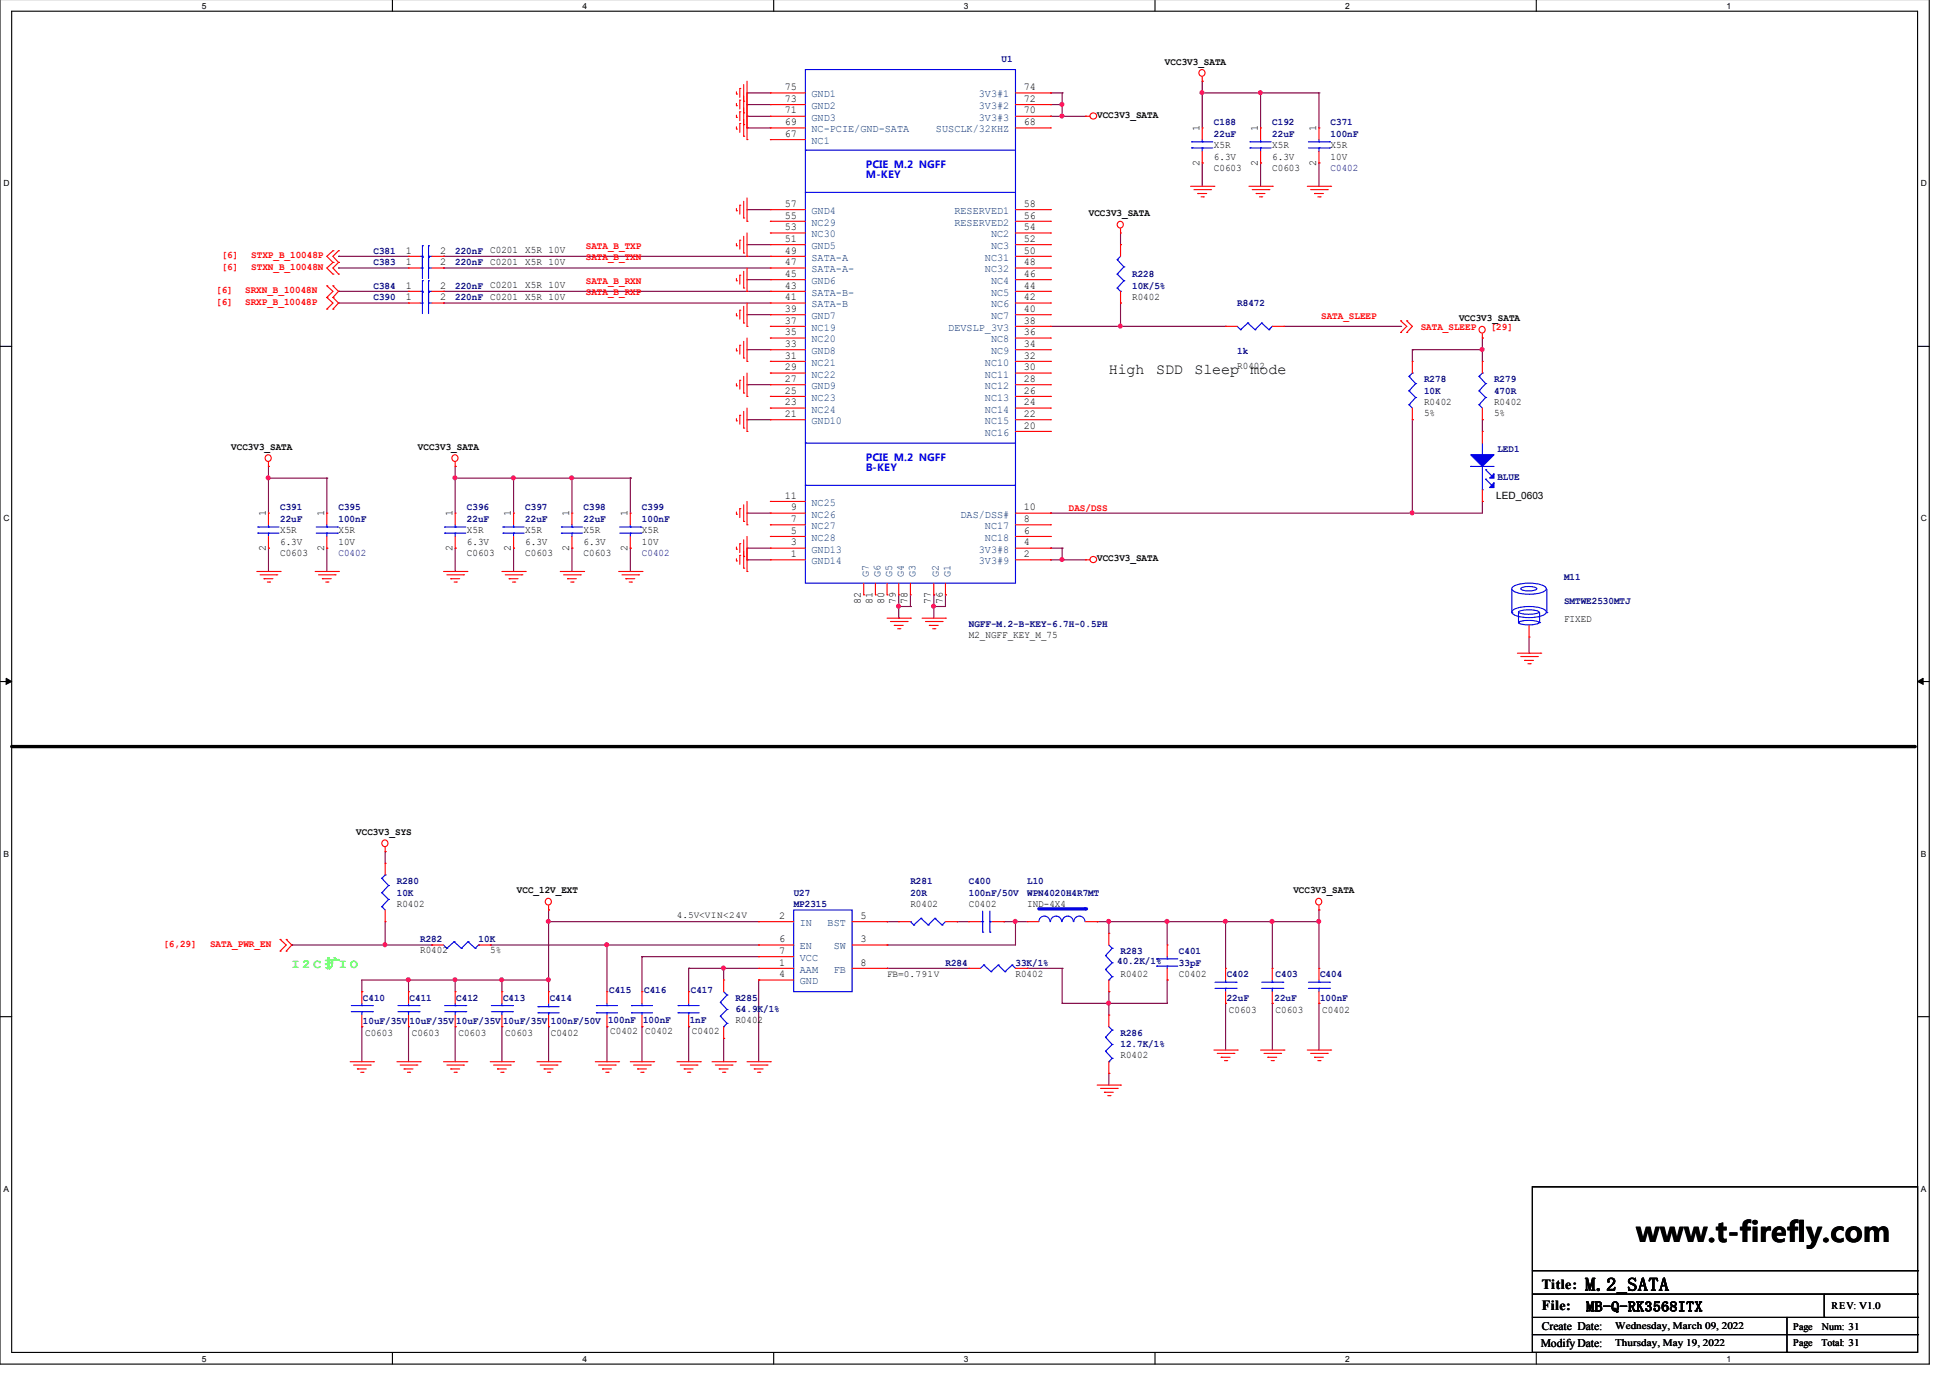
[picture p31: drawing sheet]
<svg xmlns="http://www.w3.org/2000/svg" width="297mm" height="210mm" viewBox="0 0 297 210" stroke-linecap="round" stroke-linejoin="round" font-family="sans-serif">
<defs><g id="words">
<text font-size="4.2" x="249.3" y="189.2">www.t-firefly.com</text>
<text font-size="2.8" x="241.5" y="196.6">M.2_SATA</text>
<g font-size="2.3">
<text x="168.9" y="57">High</text>
<text x="176.1" y="57">SDD</text>
<text x="182" y="57">Sleep</text>
<text x="190.5" y="57">mode</text>
</g>
<g font-size="2.1">
<text x="234.9" y="196.3">Title:</text>
<text x="234.9" y="199.5">File:</text>
<text x="241.6" y="199.7">MB-Q-RK3568ITX</text>
</g>
<text font-size="1.9" fill="#0f0" x="44.4" y="147.4">I 2 C 扩I O</text>
<g font-size="1.8">
<text x="234.9" y="202.5">Create Date:</text>
<text x="234.7" y="205.2">Modify Date:</text>
</g>
<g font-size="1.6">
<text x="119.5" y="17.3">71</text>
<text x="119.5" y="13.7">75</text>
<text x="119.5" y="15.5">73</text>
<text x="156" y="17.3">70</text>
<text x="156" y="15.5">72</text>
<text x="156" y="13.7">74</text>
<text x="119.5" y="20.8">67</text>
<text x="119.5" y="19.1">69</text>
<text x="156" y="19.1">68</text>
<text x="182.7" y="20" transform="rotate(-90 182.7 20)">1</text>
<text x="191.6" y="20" transform="rotate(-90 191.6 20)">1</text>
<text x="200.5" y="20" transform="rotate(-90 200.5 20)">1</text>
<text x="182.7" y="25.2" transform="rotate(-90 182.7 25.2)">2</text>
<text x="191.6" y="25.2" transform="rotate(-90 191.6 25.2)">2</text>
<text x="200.5" y="25.2" transform="rotate(-90 200.5 25.2)">2</text>
<text x="119.5" y="35.1">53</text>
<text x="119.5" y="33.3">55</text>
<text x="119.5" y="31.5">57</text>
<text x="156" y="35.1">54</text>
<text x="156" y="33.3">56</text>
<text x="156" y="31.5">58</text>
<text x="61.8" y="38.6">1</text>
<text x="61.8" y="40.4">1</text>
<text x="67.1" y="38.6">2</text>
<text x="67.1" y="40.4">2</text>
<text x="119.5" y="40.4">47</text>
<text x="119.5" y="38.6">49</text>
<text x="119.5" y="36.8">51</text>
<text x="156" y="40.4">48</text>
<text x="156" y="38.6">50</text>
<text x="156" y="36.8">52</text>
<text x="61.8" y="45.7">1</text>
<text x="61.8" y="44">1</text>
<text x="67.1" y="45.7">2</text>
<text x="67.1" y="44">2</text>
<text x="119.5" y="47.5">39</text>
<text x="119.5" y="45.7">41</text>
<text x="119.5" y="44">43</text>
<text x="119.5" y="42.2">45</text>
<text x="156" y="47.5">40</text>
<text x="156" y="45.7">42</text>
<text x="156" y="44">44</text>
<text x="156" y="42.2">46</text>
<text x="119.5" y="52.8">33</text>
<text x="119.5" y="51.1">35</text>
<text x="119.5" y="49.3">37</text>
<text x="156" y="52.8">34</text>
<text x="156" y="51.1">36</text>
<text x="156" y="49.3">38</text>
<text x="119.5" y="54.6">31</text>
<text x="119.5" y="56.4">29</text>
<text x="119.5" y="58.2">27</text>
<text x="119.5" y="60">25</text>
<text x="156" y="60">26</text>
<text x="156" y="58.2">28</text>
<text x="156" y="56.4">30</text>
<text x="156" y="54.6">32</text>
<text x="119.5" y="63.5">21</text>
<text x="119.5" y="61.7">23</text>
<text x="156" y="65.3">20</text>
<text x="156" y="63.5">22</text>
<text x="156" y="61.7">24</text>
<text x="119.5" y="76">11</text>
<text x="120.5" y="77.7">9</text>
<text x="156" y="77.7">10</text>
<text x="40.5" y="83.9" transform="rotate(-90 40.5 83.9)">2</text>
<text x="40.5" y="78.7" transform="rotate(-90 40.5 78.7)">1</text>
<text x="49.4" y="83.9" transform="rotate(-90 49.4 83.9)">2</text>
<text x="49.4" y="78.7" transform="rotate(-90 49.4 78.7)">1</text>
<text x="68.9" y="83.9" transform="rotate(-90 68.9 83.9)">2</text>
<text x="68.9" y="78.7" transform="rotate(-90 68.9 78.7)">1</text>
<text x="77.8" y="83.9" transform="rotate(-90 77.8 83.9)">2</text>
<text x="77.8" y="78.7" transform="rotate(-90 77.8 78.7)">1</text>
<text x="86.7" y="83.9" transform="rotate(-90 86.7 83.9)">2</text>
<text x="86.7" y="78.7" transform="rotate(-90 86.7 78.7)">1</text>
<text x="95.6" y="83.9" transform="rotate(-90 95.6 83.9)">2</text>
<text x="95.6" y="78.7" transform="rotate(-90 95.6 78.7)">1</text>
<text x="120.5" y="83.1">3</text>
<text x="120.5" y="81.3">5</text>
<text x="120.5" y="79.5">7</text>
<text x="156" y="83.1">4</text>
<text x="156" y="81.3">6</text>
<text x="156" y="79.5">8</text>
<text x="120.5" y="84.9">1</text>
<text x="156" y="84.9">2</text>
<text x="131.1" y="92" transform="rotate(-90 131.1 92)">82</text>
<text x="132.9" y="92" transform="rotate(-90 132.9 92)">81</text>
<text x="134.7" y="92" transform="rotate(-90 134.7 92)">80</text>
<text x="136.5" y="92" transform="rotate(-90 136.5 92)">79</text>
<text x="138.3" y="92" transform="rotate(-90 138.3 92)">78</text>
<text x="141.8" y="92" transform="rotate(-90 141.8 92)">77</text>
<text x="143.6" y="92" transform="rotate(-90 143.6 92)">76</text>
<text x="118.7" y="140">2</text>
<text x="118.7" y="143.5">6</text>
<text x="131.1" y="143.5">3</text>
<text x="131.1" y="140">5</text>
<text x="118.7" y="145.3">7</text>
<text x="118.7" y="147.1">1</text>
<text x="118.7" y="148.9">4</text>
<text x="131.1" y="147.1">8</text>
</g>
<g font-size="1.6" fill="#004080">
<text x="123.6" y="14.8">GND1</text>
<text x="123.6" y="16.6">GND2</text>
<text x="149.1" y="16.6">3V3#2</text>
<text x="149.1" y="14.8">3V3#1</text>
<text x="123.6" y="21.9">NC1</text>
<text x="123.6" y="20.2">NC-PCIE/GND-SATA</text>
<text x="123.6" y="18.4">GND3</text>
<text x="142.6" y="20.2">SUSCLK/32KHZ</text>
<text x="149.1" y="18.4">3V3#3</text>
<text x="123.6" y="34.4">NC29</text>
<text x="123.6" y="32.6">GND4</text>
<text x="145.4" y="34.4">RESERVED2</text>
<text x="145.4" y="32.6">RESERVED1</text>
<text x="123.6" y="41.5">SATA-A-</text>
<text x="123.6" y="39.7">SATA-A</text>
<text x="123.6" y="37.9">GND5</text>
<text x="123.6" y="36.2">NC30</text>
<text x="150" y="41.5">NC32</text>
<text x="150" y="39.7">NC31</text>
<text x="151" y="37.9">NC3</text>
<text x="151" y="36.2">NC2</text>
<text x="123.6" y="46.8">SATA-B</text>
<text x="123.6" y="45.1">SATA-B-</text>
<text x="123.6" y="43.3">GND6</text>
<text x="151" y="46.8">NC6</text>
<text x="151" y="45.1">NC5</text>
<text x="151" y="43.3">NC4</text>
<text x="123.6" y="53.9">GND8</text>
<text x="123.6" y="52.2">NC20</text>
<text x="123.6" y="50.4">NC19</text>
<text x="123.6" y="48.6">GND7</text>
<text x="144.4" y="50.4">DEVSLP_3V3</text>
<text x="151" y="53.9">NC9</text>
<text x="151" y="52.2">NC8</text>
<text x="151" y="48.6">NC7</text>
<text x="123.6" y="55.7">NC21</text>
<text x="123.6" y="57.5">NC22</text>
<text x="123.6" y="59.3">GND9</text>
<text x="150" y="59.3">NC12</text>
<text x="150" y="57.5">NC11</text>
<text x="150" y="55.7">NC10</text>
<text x="123.6" y="64.6">GND10</text>
<text x="123.6" y="62.8">NC24</text>
<text x="123.6" y="61.1">NC23</text>
<text x="150" y="64.6">NC15</text>
<text x="150" y="62.8">NC14</text>
<text x="150" y="61.1">NC13</text>
<text x="150" y="66.4">NC16</text>
<text x="123.6" y="77.1">NC25</text>
<text x="123.6" y="82.4">NC28</text>
<text x="123.6" y="80.6">NC27</text>
<text x="123.6" y="78.8">NC26</text>
<text x="146.3" y="78.8">DAS/DSS#</text>
<text x="150" y="82.4">NC18</text>
<text x="150" y="80.6">NC17</text>
<text x="123.6" y="86">GND14</text>
<text x="123.6" y="84.2">GND13</text>
<text x="132.3" y="87.9" transform="rotate(-90 132.3 87.9)">G7</text>
<text x="134.1" y="87.9" transform="rotate(-90 134.1 87.9)">G6</text>
<text x="135.9" y="87.9" transform="rotate(-90 135.9 87.9)">G5</text>
<text x="137.7" y="87.9" transform="rotate(-90 137.7 87.9)">G4</text>
<text x="139.4" y="87.9" transform="rotate(-90 139.4 87.9)">G3</text>
<text x="143" y="87.9" transform="rotate(-90 143 87.9)">G2</text>
<text x="144.8" y="87.9" transform="rotate(-90 144.8 87.9)">G1</text>
<text x="149.1" y="86">3V3#9</text>
<text x="149.1" y="84.2">3V3#8</text>
<text x="121.8" y="141.1">IN</text>
<text x="126.1" y="141.1">BST</text>
<text x="121.8" y="144.6">EN</text>
<text x="121.8" y="146.4">VCC</text>
<text x="121.8" y="148.2">AAM</text>
<text x="121.8" y="150">GND</text>
<text x="127" y="148.2">FB</text>
<text x="127" y="144.6">SW</text>
</g>
<g font-size="1.5" fill="#000080">
<text x="152.6" y="9.5">U1</text>
<text x="184.9" y="19.1">C188</text>
<text x="184.9" y="20.8">22uF</text>
<text x="193.8" y="19.1">C192</text>
<text x="193.8" y="20.8">22uF</text>
<text x="202.7" y="19.1">C371</text>
<text x="202.7" y="20.8">100nF</text>
<text x="202.7" y="26.1">C0402</text>
<text x="56.9" y="38.6">C381</text>
<text x="56.9" y="40.4">C383</text>
<text x="69.3" y="38.6">220nF</text>
<text x="69.3" y="40.4">220nF</text>
<text x="56.9" y="45.7">C390</text>
<text x="56.9" y="44">C384</text>
<text x="69.3" y="45.7">220nF</text>
<text x="69.3" y="44">220nF</text>
<text x="172.5" y="42.2">R228</text>
<text x="172.5" y="44">10K/5%</text>
<text x="188.5" y="46.7">R8472</text>
<text x="188.5" y="53.9">1k</text>
<text x="216.9" y="58.2">R278</text>
<text x="216.9" y="60">10K</text>
<text x="227.6" y="58.2">R279</text>
<text x="227.6" y="60">470R</text>
<text x="228.1" y="68.8">LED1</text>
<text x="42.7" y="77.7">C391</text>
<text x="51.6" y="77.7">C395</text>
<text x="71.1" y="77.7">C396</text>
<text x="80" y="77.7">C397</text>
<text x="88.9" y="77.7">C398</text>
<text x="97.8" y="77.7">C399</text>
<text x="228.1" y="73.1">BLUE</text>
<text x="42.7" y="79.5">22uF</text>
<text x="51.6" y="79.5">100nF</text>
<text x="71.1" y="79.5">22uF</text>
<text x="80" y="79.5">22uF</text>
<text x="88.9" y="79.5">22uF</text>
<text x="97.8" y="79.5">100nF</text>
<text x="51.6" y="84.8">C0402</text>
<text x="97.8" y="84.8">C0402</text>
<text x="238.3" y="88.4">M11</text>
<text x="147.6" y="95.5">NGFF-M.2-B-KEY-6.7H-0.5PH</text>
<text x="238.3" y="92">SMTWE2530MTJ</text>
<text x="60.5" y="134.6">R280</text>
<text x="60.5" y="136.4">10K</text>
<text x="120.9" y="136.4">U27</text>
<text x="138.7" y="134.6">R281</text>
<text x="138.7" y="136.4">20R</text>
<text x="147.6" y="134.6">C400</text>
<text x="147.6" y="136.4">100nF/50V</text>
<text x="156.5" y="134.6">L10</text>
<text x="156.5" y="136.4">WPN4020H4R7MT</text>
<text x="64" y="143.5">R282</text>
<text x="72.9" y="143.5">10K</text>
<text x="120.9" y="138.2">MP2315</text>
<text x="144" y="147.1">R284</text>
<text x="154.7" y="147.1">33K/1%</text>
<text x="170.2" y="146.9">40.2K/1%</text>
<text x="170.7" y="145.3">R283</text>
<text x="179.6" y="145.3">C401</text>
<text x="179.6" y="147.1">33pF</text>
<text x="186.9" y="148.9">C402</text>
<text x="194.3" y="148.9">C403</text>
<text x="201.1" y="148.9">C404</text>
<text x="55.3" y="152.4">C410</text>
<text x="55.3" y="156">10uF/35V 10uF/35V 10uF/35V 10uF/35V 100nF/50V 100nF</text>
<text x="62.4" y="152.4">C411</text>
<text x="69.5" y="152.4">C412</text>
<text x="76.6" y="152.4">C413</text>
<text x="83.7" y="152.4">C414</text>
<text x="92.8" y="151.3">C415</text>
<text x="98" y="155.8">100nF</text>
<text x="98.1" y="151.3">C416</text>
<text x="105.1" y="155.8">1nF</text>
<text x="105.2" y="151.3">C417</text>
<text x="112" y="152.4">R285</text>
<text x="112" y="154.2">64.9K/1%</text>
<text x="186.9" y="152.4">22uF</text>
<text x="194.1" y="152.4">22uF</text>
<text x="201.1" y="152.4">100nF</text>
<text x="170.7" y="157.7">R286</text>
<text x="170.7" y="159.5">12.7K/1%</text>
</g>
<g font-size="1.5">
<text x="177.5" y="9.8">VCC3V3_SATA</text>
<text x="167.1" y="18">VCC3V3_SATA</text>
<text x="184.9" y="22.5">X5R</text>
<text x="193.8" y="22.5">X5R</text>
<text x="202.7" y="22.5">X5R</text>
<text x="184.9" y="26.1">C0603</text>
<text x="184.9" y="24.3">6.3V</text>
<text x="193.8" y="26.1">C0603</text>
<text x="193.8" y="24.3">6.3V</text>
<text x="202.7" y="24.3">10V</text>
<text x="165.9" y="32.9">VCC3V3_SATA</text>
<text x="74.7" y="38.5">C0201</text>
<text x="74.7" y="40.3">C0201</text>
<text x="80" y="38.5">X5R 10V</text>
<text x="80" y="40.3">X5R 10V</text>
<text x="74.7" y="45.6">C0201</text>
<text x="74.7" y="43.9">C0201</text>
<text x="80" y="45.6">X5R 10V</text>
<text x="80" y="43.9">X5R 10V</text>
<text x="172.5" y="45.6">R0402</text>
<text x="222.2" y="49">VCC3V3_SATA</text>
<text x="188.5" y="56.1">R0402</text>
<text x="216.9" y="61.7">R0402</text>
<text x="216.9" y="63.4">5%</text>
<text x="227.6" y="61.7">R0402</text>
<text x="227.6" y="63.4">5%</text>
<text x="35.2" y="68.5">VCC3V3_SATA</text>
<text x="63.7" y="68.5">VCC3V3_SATA</text>
<text x="227.9" y="76">LED_0603</text>
<text x="42.7" y="81.2">X5R</text>
<text x="42.7" y="83">6.3V</text>
<text x="51.6" y="81.2">X5R</text>
<text x="51.6" y="83">10V</text>
<text x="71.1" y="81.2">X5R</text>
<text x="71.1" y="83">6.3V</text>
<text x="80" y="81.2">X5R</text>
<text x="80" y="83">6.3V</text>
<text x="88.9" y="81.2">X5R</text>
<text x="88.9" y="83">6.3V</text>
<text x="97.8" y="81.2">X5R</text>
<text x="97.8" y="83">10V</text>
<text x="42.7" y="84.8">C0603</text>
<text x="71.1" y="84.8">C0603</text>
<text x="80" y="84.8">C0603</text>
<text x="88.9" y="84.8">C0603</text>
<text x="167.1" y="85.5">VCC3V3_SATA</text>
<text x="238.3" y="94.8">FIXED</text>
<text x="147.6" y="97.2">M2_NGFF_KEY_M_75</text>
<text x="54.3" y="127.2">VCC3V3_SYS</text>
<text x="78.7" y="136.1">VCC_12V_EXT</text>
<text x="197" y="136.1">VCC3V3_SATA</text>
<text x="60.5" y="138.1">R0402</text>
<text x="138.7" y="138.1">R0402</text>
<text x="147.6" y="138.1">C0402</text>
<text x="156.5" y="138.1">IND-4X4</text>
<text x="64" y="145.2">R0402</text>
<text x="74.7" y="145.2">5%</text>
<text x="154.7" y="148.8">R0402</text>
<text x="170.7" y="148.8">R0402</text>
<text x="179.6" y="148.8">C0402</text>
<text x="112" y="155.9">R0402</text>
<text x="187.2" y="154.3">C0603</text>
<text x="194.3" y="154.3">C0603</text>
<text x="201.4" y="154.3">C0402</text>
<text x="55.6" y="157.8">C0603</text>
<text x="62.7" y="157.8">C0603</text>
<text x="69.8" y="157.8">C0603</text>
<text x="77" y="157.8">C0603</text>
<text x="83.9" y="157.8">C0402</text>
<text x="93" y="157.5">C0402</text>
<text x="98.3" y="157.5">C0402</text>
<text x="105.4" y="157.5">C0402</text>
<text x="170.7" y="161.2">R0402</text>
<text x="246" y="202.4">Wednesday, March 09, 2022</text>
<text x="273.1" y="202.5">Page</text>
<text x="277.5" y="202.5">Num: 31</text>
<text x="279" y="199.3">REV: V1.0</text>
<text x="246" y="205.1">Thursday, May 19, 2022</text>
<text x="273.1" y="205.1">Page</text>
<text x="277.5" y="205.1">Total: 31</text>
</g>
<g font-size="1.5" fill="#00f">
<text x="131.9" y="25.6">PCIE M.2 NGFF</text>
<text x="131.9" y="27.1">M-KEY</text>
<text x="131.9" y="70.2">PCIE M.2 NGFF</text>
<text x="131.9" y="71.7">B-KEY</text>
</g>
<g font-size="1.5" fill="#f00">
<text x="33.8" y="39.3">[6]</text>
<text x="33.8" y="41.1">[6]</text>
<text x="38.3" y="39.3">STXP_B_10048P</text>
<text x="38.3" y="41.1">STXN_B_10048N</text>
<text x="89.2" y="37.9">SATA_B_TXP</text>
<text x="89.2" y="39.6">SATA_B_TXN</text>
<text x="32.9" y="44.6">[6]</text>
<text x="32.9" y="46.4">[6]</text>
<text x="37.3" y="44.6">SRXN_B_10048N</text>
<text x="37.3" y="46.4">SRXP_B_10048P</text>
<text x="89.2" y="43.2">SATA_B_RXN</text>
<text x="89.2" y="45">SATA_B_RXP</text>
<text x="201.3" y="48.5">SATA_SLEEP</text>
<text x="216.4" y="50.2">SATA_SLEEP</text>
<text x="227.1" y="50.2">[29]</text>
<text x="162.8" y="77.8">DAS/DSS</text>
<text x="24.9" y="144.2">[6,29]</text>
<text x="32" y="144.2">SATA_PWR_EN</text>
</g>
<g font-size="1.4">
<text x="103.1" y="139.9">4.5V&lt;VIN&lt;24V</text>
<text x="135.1" y="148.8">FB=0.791V</text>
</g>
<g font-size="1.3">
<text x="30.7" y="1.4">5</text>
<text x="88.7" y="1.4">4</text>
<text x="146.8" y="1.4">3</text>
<text x="204.9" y="1.4">2</text>
<text x="263" y="1.4">1</text>
<text x=".5" y="28.4">D</text>
<text x="292.6" y="28.4">D</text>
<text x=".5" y="79.4">C</text>
<text x="292.6" y="79.4">C</text>
<text x=".5" y="130.5">B</text>
<text x="292.6" y="130.5">B</text>
<text x=".5" y="181.5">A</text>
<text x="292.6" y="181.5">A</text>
<text x="30.7" y="207.4">5</text>
<text x="88.7" y="207.4">4</text>
<text x="146.8" y="207.4">3</text>
<text x="204.9" y="207.4">2</text>
<text x="263" y="207.4">1</text>
</g>
</g></defs>
<path d="M0 -.1v207.9h293.9v-207.9M1.8 1.7h290.3v204.3h-290.3z" fill="none" stroke="#000" stroke-width=".17"/>
<g fill="#fff">
<path d="M30.7 .2h.6v1.3h-.6z"/>
<path d="M30.7 206.3h.6v1.3h-.6z"/>
</g>
<path d="M59.8 -.1v1.8M59.8 206v1.8" fill="none" stroke="#000" stroke-width=".17"/>
<g fill="#fff">
<path d="M88.7 .2h.6v1.3h-.6z"/>
<path d="M88.7 206.3h.6v1.3h-.6z"/>
</g>
<path d="M117.9 -.1v1.8M117.9 206v1.8" fill="none" stroke="#000" stroke-width=".17"/>
<g fill="#fff">
<path d="M146.8 .2h.6v1.3h-.6z"/>
<path d="M146.8 206.3h.6v1.3h-.6z"/>
</g>
<path d="M175.9 -.1v1.8M175.9 206v1.8" fill="none" stroke="#000" stroke-width=".17"/>
<g fill="#fff">
<path d="M204.9 .2h.6v1.3h-.6z"/>
<path d="M204.9 206.3h.6v1.3h-.6z"/>
</g>
<path d="M234 -.1v1.8M234 206v1.8" fill="none" stroke="#000" stroke-width=".17"/>
<g fill="#fff">
<path d="M263 .2h.6v1.3h-.6z"/>
<path d="M263 206.3h.6v1.3h-.6z"/>
<path d="M.5 27.2h.9v1.3h-.9z"/>
<path d="M292.6 27.2h.9v1.3h-.9z"/>
<path d="M.5 78.2h.9v1.4h-.9z"/>
<path d="M292.6 78.2h.9v1.4h-.9z"/>
</g>
<path d="M0 52.8h1.8M292.1 52.8h1.8" fill="none" stroke="#000" stroke-width=".17"/>
<g fill="#fff">
<path d="M.5 129.3h.8v1.4h-.8z"/>
<path d="M292.6 129.3h.8v1.4h-.8z"/>
</g>
<path d="M0 103.8h1.8M292.1 103.8h1.8" fill="none" stroke="#000" stroke-width=".17"/>
<path d="M.9 103.3l.9 .5-.9 .4zM292.1 103.8l.8-.5v.9z" fill="#000" stroke="#000" stroke-width=".15"/>
<g fill="#fff">
<path d="M.5 180.4h.7v1.3h-.7z"/>
<path d="M292.6 180.4h.7v1.3h-.7z"/>
</g>
<g fill="none" stroke="#000" stroke-width=".17">
<path d="M0 154.9h1.8M292.1 154.9h1.8M233.4 180.8h58.7v25.2h-58.7zM233.4 193.6h58.7M233.4 197.1h58.7M277.9 197.1v3.6M292.1 193.6h.1M292.1 197.1h.1M233.4 200.7h58.7M233.4 203.3h58.7M272.2 206h.1M272.2 200.7v5.3"/>
<path d="M277.9 200.7h.1M292.1 200.7h.1M292.1 203.3h.1"/>
</g>
<path d="M1.8 113.7h289.8" fill="none" stroke="#000" stroke-width=".51"/>
<circle cx="291.6" cy="113.7" r=".25" fill="#000"/>
<g fill="none" stroke="#800040" stroke-width=".17">
<path d="M113.8 14.2h.1M113.8 15.9h.1M113.8 17.7h.1M113.8 19.5h.1M113.8 14.2h3.5M113.8 15.9h3.5M113.8 17.7h3.5M113.8 19.5h3.5M160 14.2h.1M160 15.9h.1M160 17.7h.1M160 14.2h1.8"/>
<path d="M160 15.9h1.8M160 17.7h5.4M161.8 14.2h.1M161.8 15.9h.1M161.8 17.7h.1M161.8 14.2v3.5M183.1 12.4h.1M183.1 14.2h.1M183.1 14.2h17.8M183.1 12.4v7.1M192 14.2h.1M192 14.2v5.3"/>
<path d="M200.9 14.2h.1M200.9 14.2v5.3M51.6 39h.1M51.6 39h10.6M67.6 39h.1M67.6 39h49.7M113.8 31.9h.1M113.8 37.3h.1M113.8 31.9h3.5M113.8 37.3h3.5M170.7 37.3h.1M170.7 35.5v1.8"/>
<path d="M183.1 24.8h.1M183.1 24.8v3.6M192 24.8h.1M192 24.8v3.6M200.9 24.8h.1M200.9 24.8v3.6M51.6 40.8h.1M51.6 44.4h.1M51.6 46.2h.1M51.6 40.8h10.6M51.6 44.4h10.6M51.6 46.2h10.6"/>
<path d="M67.6 40.8h.1M67.6 44.4h.1M67.6 46.2h.1M67.6 40.8h49.7M67.6 44.4h49.7M67.6 46.2h49.7M113.8 42.6h.1M113.8 47.9h.1M113.8 53.3h.1M113.8 58.6h.1M113.8 42.6h3.5M113.8 47.9h3.5"/>
<path d="M113.8 53.3h3.5M113.8 58.6h3.5M160 49.7h26.7M170.7 49.7h.1M170.7 46.2h.1M170.7 46.2v3.5M186.7 49.7h.1M195.6 49.7h17.8M213.4 49.7h.1M215.1 53.3h.1M215.1 53.3v1.7M215.1 53.3h10.7"/>
<path d="M225.8 51.5h.1M225.8 53.3h.1M225.8 51.5v3.5M40.9 71h.1M40.9 72.8h.1M40.9 71v7.2M40.9 72.8h8.9M49.8 72.8h.1M49.8 72.8v5.4M69.3 71h.1M69.3 72.8h.1M69.3 71v7.2"/>
<path d="M69.3 72.8h26.7M78.2 72.8h.1M78.2 72.8v5.4M87.1 72.8h.1M87.1 72.8v5.4M96 72.8h.1M96 72.8v5.4M113.8 63.9h.1M113.8 78.2h.1M113.8 63.9h3.5M113.8 78.2h3.5M160 78.2h.1"/>
<path d="M215.1 63.9h.1M215.1 78.2h.1M215.1 63.9v14.3M225.8 63.9h.1M225.8 76.4h.1M225.8 63.9v1.8M225.8 76.4v1.8h-65.8M40.9 83.5h.1M40.9 83.5v3.6M49.8 83.5h.1M49.8 83.5v3.6M69.3 83.5h.1"/>
<path d="M69.3 83.5v3.6M78.2 83.5h.1M78.2 83.5v3.6M87.1 83.5h.1M87.1 83.5v3.6M96 83.5h.1M96 83.5v3.6M113.8 83.5h.1M113.8 85.3h.1M113.8 83.5h3.5M113.8 85.3h3.5M136.9 92.4h.1"/>
<path d="M136.9 94.2h.1M136.9 92.4h1.8M136.9 90.6v3.6M138.7 92.4h.1M138.7 90.6v1.8M142.2 90.6h.1M142.2 92.4h.1M142.2 90.6v3.6M144 90.6h.1M144 90.6v1.8h-1.8M160 83.5h.1M160 85.3h.1"/>
<path d="M160 83.5h1.8M160 85.3h5.4M161.8 83.5h.1M161.8 85.3h.1M161.8 83.5v1.8M232.9 99.5h.1M232.9 97v2.5M58.7 129.7h.1M58.7 129.7v1.8M83.6 138.6h.1M83.6 138.6v12.5M200.9 138.6h.1"/>
<path d="M200.9 138.6v8.9M44.4 143.9h.1M44.4 143.9h21.4M55.1 156.4h.1M55.1 151.1h.1M55.1 156.4v5.3M58.7 143.9h.1M58.7 140.4v3.5M62.2 156.4h.1M62.2 149.3h.1M62.2 149.3v1.8M62.2 156.4v5.3"/>
<path d="M65.8 143.9h.1M69.3 149.3h.1M69.3 156.4h.1M69.3 149.3v1.8M69.3 156.4v5.3M74.7 143.9h.1M74.7 143.9h40.9M76.5 149.3h.1M76.5 156.4h.1M76.5 149.3v1.8M76.5 156.4v5.3M83.6 140.4h.1"/>
<path d="M83.6 149.3h.1M83.6 156.4h.1M83.6 156.4v5.3M83.6 140.4h32M83.6 149.3h-28.5v1.8M92.5 143.9h.1M92.5 156.4h.1M92.5 143.9v7.2M92.5 156.4v5.3M97.8 145.7h.1M97.8 156.4h.1M97.8 145.7v5.4"/>
<path d="M97.8 156.4v5.3M97.8 145.7h17.8M104.9 147.5h.1M104.9 156.4h.1M104.9 147.5h10.7M104.9 147.5v3.6M104.9 156.4v5.3M110.2 147.5h.1M110.2 158.2h.1M110.2 147.5v1.8M110.2 158.2v3.5M115.6 149.3h.1"/>
<path d="M115.6 149.3v12.4M135.1 140.4h.1M135.1 143.9h.1M135.1 147.5h.1M135.1 140.4h1.8M135.1 147.5h12.5M145.8 140.4h.1M145.8 140.4h1.8M152.9 140.4h.1M152.9 140.4h3.6M154.7 140.4h.1M154.7 140.4v3.5h-19.6"/>
<path d="M156.5 147.5h.1M156.5 147.5h5.3M161.8 147.5h.1M161.8 152.8h.1M161.8 147.5v5.3M167.1 140.4h.1M167.1 140.4h33.8M168.9 140.4h.1M168.9 151.1h.1M168.9 152.8h.1M168.9 140.4v1.8M168.9 151.1v3.5"/>
<path d="M177.8 140.4h.1M177.8 149.3h.1M177.8 140.4v3.5M177.8 149.3v3.5h-16M186.7 140.4h.1M186.7 152.8h.1M186.7 140.4v7.1M186.7 152.8v7.1M193.8 140.4h.1M193.8 152.8h.1M193.8 140.4v7.1M193.8 152.8v7.1"/>
<path d="M200.9 140.4h.1M200.9 152.8h.1M200.9 152.8v7.1M168.9 163.5h.1M168.9 163.5v1.8"/>
</g>
<g fill="#f0f" stroke="#f0f" stroke-width=".17">
<circle cx="161.8" cy="15.9" r=".3"/>
<circle cx="161.8" cy="17.7" r=".3"/>
<circle cx="225.8" cy="53.2" r=".3"/>
<circle cx="40.9" cy="72.8" r=".3"/>
<circle cx="69.3" cy="72.8" r=".3"/>
<circle cx="78.2" cy="72.8" r=".3"/>
<circle cx="215.1" cy="78.1" r=".3"/>
<circle cx="161.8" cy="85.2" r=".3"/>
<circle cx="142.2" cy="92.3" r=".3"/>
<circle cx="83.5" cy="140.3" r=".3"/>
<circle cx="83.5" cy="149.2" r=".3"/>
<circle cx="154.6" cy="140.3" r=".3"/>
<circle cx="168.9" cy="140.3" r=".3"/>
<circle cx="186.6" cy="140.3" r=".3"/>
<circle cx="177.8" cy="140.3" r=".3"/>
<circle cx="193.8" cy="140.3" r=".3"/>
<circle cx="200.9" cy="140.3" r=".3"/>
<circle cx="58.6" cy="143.9" r=".3"/>
<circle cx="92.4" cy="143.9" r=".3"/>
<circle cx="110.2" cy="147.5" r=".3"/>
<circle cx="76.4" cy="149.2" r=".3"/>
<circle cx="69.3" cy="149.2" r=".3"/>
<circle cx="168.9" cy="152.8" r=".3"/>
<circle cx="192" cy="14.1" r=".3"/>
<circle cx="183.1" cy="14.1" r=".3"/>
<circle cx="87.1" cy="72.8" r=".3"/>
<circle cx="62.2" cy="149.2" r=".3"/>
<circle cx="170.6" cy="49.7" r=".3"/>
<circle cx="136.9" cy="92.3" r=".3"/>
</g>
<g fill="none" stroke="#f00" stroke-width=".17">
<path d="M112.2 14.3h.1M112.2 16.1h.1M112.2 17.9h.1M112.2 19.7h.1M112.2 14v.3M112.2 15.8v.3M112.2 17.5v.4M112.2 19.3v.4M112.7 13.5h.1M112.7 15.3h.1M112.7 17h.1M112.7 18.8h.1"/>
<path d="M112.7 13.5v1.3M112.7 15.3v1.3M112.7 17v1.4M112.7 18.8v1.4M113.3 15.4h.1M113.3 17.2h.1M113.3 19h.1M113.3 12.9v7.9M113.8 15.9h.1M113.8 17.7h.1M113.8 19.5h.1M113.8 12.4v8.9"/>
<path d="M165.4 17.7h.1M165.4 17.7h.6M183.1 12.4h.1M183.1 19.5h.1M183.1 11.7v.7M183.1 19.5v1.8M200.9 19.5h.1M200.9 19.5v1.8M50.7 40h.1M50.7 38.2h.1M50.7 38.2l-.9 .8 .9 1M50.7 40l-.9 .8 .9 1"/>
<path d="M51.6 40h.1M51.6 38.2h.1M51.6 38.2l-.9 .8 .9 1M51.6 40l-.9 .8 .9 1M62.2 39h.1M62.2 39h1.8M65.8 39h1.8M67.6 39h.1M112.2 32.1h.1M112.2 37.4h.1M112.2 31.8v.3M112.2 37.1v.3"/>
<path d="M112.7 31.3h.1M112.7 36.6h.1M112.7 31.3v1.3M112.7 36.6v1.3M113.3 33.2h.1M113.3 38.5h.1M113.3 20.8h.1M113.3 30.7v2.5M113.3 36v2.5M113.8 33.7h.1M113.8 39h.1M113.8 21.3h.1"/>
<path d="M113.8 30.2v3.5M113.8 35.5v3.5M170.7 35.5h.1M170.7 37.3h.1M170.7 34.8v.7M170.7 37.3v1.7M181.4 28.4h3.5M181.9 28.9h2.5M182.5 29.5h.1M182.5 29.5h1.3M183 30h.3M183.1 24.8h.1"/>
<path d="M183.1 23v1.8M183.3 30h.1M184.4 28.9h.1M184.9 28.4h.1M190.2 28.4h3.6M190.8 28.9h2.5M191.3 29.5h.1M191.3 29.5h1.4M191.9 30h.3M192.2 30h.1M193.3 28.9h.1M193.8 28.4h.1"/>
<path d="M199.1 28.4h3.6M199.6 28.9h2.6M200.2 29.5h.1M200.2 29.5h1.4M200.7 30h.4M200.9 24.8h.1M200.9 23v1.8M201.1 30h.1M202.2 28.9h.1M202.7 28.4h.1M49.8 45.3h.1M49.8 43.5h.1"/>
<path d="M49.8 47.1h.1M49.8 43.5l.9 .9-.9 .9M49.8 45.3l.9 .9-.9 .9M50.7 41.8h.1M50.7 43.5h.1M50.7 45.3h.1M50.7 47.1h.1M50.7 43.5l.9 .9-.9 .9M50.7 45.3l.9 .9-.9 .9M51.6 41.8h.1M62.2 40.8h.1M62.2 46.2h.1"/>
<path d="M62.2 40.8h1.8M62.2 46.2h1.8M65.8 40.8h1.8M65.8 46.2h1.8M67.6 40.8h.1M67.6 46.2h.1M112.2 42.8h.1M112.2 48.1h.1M112.2 53.4h.1M112.2 58.8h.1M112.2 42.4v.4M112.2 47.8v.3"/>
<path d="M112.2 53.1v.3M112.2 58.4v.4M112.7 41.9h.1M112.7 47.3h.1M112.7 52.6h.1M112.7 57.9h.1M112.7 41.9v1.4M112.7 47.3v1.3M112.7 52.6v1.3M112.7 57.9v1.4M113.3 43.9h.1M113.3 49.2h.1"/>
<path d="M113.3 54.5h.1M113.3 59.9h.1M113.3 41.3v2.6M113.3 46.7v2.5M113.3 52v2.5M113.3 57.3v2.6M113.8 44.4h.1M113.8 49.7h.1M113.8 55h.1M113.8 40.8v3.6M113.8 46.2v3.5M113.8 51.5v3.5"/>
<path d="M113.8 56.8v3.6M170.7 46.2h.1M170.7 44.4v1.8M186.7 49.7h.1M186.7 49.7h1.8M193.8 49.7h1.8M195.6 49.7h.1M213.4 50.6h.1M213.4 48.9h.1M213.4 48.9l.9 .8-.9 .9M214.3 50.6h.1M214.3 48.9h.1"/>
<path d="M214.3 48.9l.8 .8-.8 .9M215.1 55h.1M215.1 55v1.8M225.8 51.5h.1M225.8 55h.1M225.8 50.8v.7M225.8 55v1.8M40.9 71h.1M40.9 78.2h.1M40.9 70.4v.6M40.9 78.2v1.7M49.8 78.2h.1"/>
<path d="M49.8 78.2v1.7M69.3 71h.1M69.3 70.4v.6M78.2 78.2h.1M78.2 78.2v1.7M87.1 78.2h.1M87.1 78.2v1.7M112.2 64.1h.1M112.2 78.3h.1M112.2 63.8v.3M112.2 78v.3M112.7 63.3h.1"/>
<path d="M112.7 77.5h.1M112.7 63.3v1.3M112.7 77.5v1.3M113.3 65.2h.1M113.3 79.4h.1M113.3 62.7v2.5M113.3 76.9v2.5M113.8 60.4h.1M113.8 65.7h.1M113.8 79.9h.1M113.8 62.2v3.5M113.8 76.4v3.5"/>
<path d="M215.1 63.9h.1M215.1 62.2v1.7M225.8 63.9h.1M225.8 62.2v1.7M39.1 87.1h3.6M39.6 87.6h2.6M40.2 88.2h.1M40.2 88.2h1.4M40.7 88.7h.4M40.9 83.5h.1M40.9 81.7v1.8M41.1 88.7h.1"/>
<path d="M42.2 87.6h.1M42.7 87.1h.1M48 87.1h3.6M48.5 87.6h2.6M49.1 88.2h.1M49.1 88.2h1.4M49.6 88.7h.4M49.8 83.5h.1M49.8 81.7v1.8M50 88.7h.1M51.1 87.6h.1M51.6 87.1h.1"/>
<path d="M67.6 87.1h3.5M68.1 87.6h2.5M68.7 88.2h.1M68.7 88.2h1.3M69.2 88.7h.3M69.5 88.7h.1M70.6 87.6h.1M71.1 87.1h.1M76.5 87.1h3.5M77 87.6h2.5M77.6 88.2h.1M77.6 88.2h1.3"/>
<path d="M78.1 88.7h.3M78.2 83.5h.1M78.2 81.7v1.8M78.4 88.7h.1M79.5 87.6h.1M80 87.1h.1M85.3 87.1h3.6M85.9 87.6h2.5M86.4 88.2h.1M86.4 88.2h1.4M87 88.7h.3M87.1 83.5h.1"/>
<path d="M87.1 81.7v1.8M87.3 88.7h.1M88.4 87.6h.1M88.9 87.1h.1M94.2 87.1h3.6M94.7 87.6h2.6M95.3 88.2h.1M95.3 88.2h1.4M95.8 88.7h.4M96.2 88.7h.1M97.3 87.6h.1M97.8 87.1h.1"/>
<path d="M112.2 83.7h.1M112.2 85.4h.1M112.2 83.3v.4M112.2 85.1v.3M112.7 82.8h.1M112.7 84.6h.1M112.7 82.8v1.4M112.7 84.6v1.4M113.3 84.8h.1M113.3 86.5h.1M113.3 82.2v4.3M113.8 85.3h.1"/>
<path d="M113.8 87.1h.1M113.8 81.7v5.4M135.1 94.2h3.6M135.6 94.7h2.6M136.2 95.3h.1M136.2 95.3h1.4M136.7 95.8h.4M137.1 95.8h.1M138.2 94.7h.1M138.7 94.2h.1M140.5 94.2h3.5M141 94.7h2.5"/>
<path d="M141.6 95.3h.1M141.6 95.3h1.3M142.1 95.8h.3M142.4 95.8h.1M143.5 94.7h.1M144 94.2h.1M165.4 85.3h.1M165.4 85.3h.6M231.1 99.5h3.6M232.9 97h.1M232.9 95.3v1.7M234.7 99.5h.1"/>
<path d="M231.6 100h2.6M232.2 100.6h.1M232.2 100.6h1.4M232.7 101.1h.4M233.1 101.1h.1M234.2 100h.1M58.7 129.7h.1M58.7 129v.7M83.6 138.6h.1M83.6 137.9v.7M200.9 138.6h.1M200.9 137.9v.7"/>
<path d="M42.7 144.9h.1M42.7 143.1h.1M42.7 143.1l.9 .8-.9 1M43.6 143.1h.1M43.6 144.9h.1M43.6 143.1l.8 .8-.8 1M62.2 151.1h.1M62.2 156.4h.1M62.2 151.1v1.7M62.2 154.6v1.8M65.8 143.9h.1M65.8 143.9h1.8"/>
<path d="M69.3 151.1h.1M69.3 156.4h.1M69.3 151.1v1.7M69.3 154.6v1.8M72.9 143.9h1.8M74.7 143.9h.1M76.5 151.1h.1M76.5 156.4h.1M76.5 151.1v1.7M76.5 154.6v1.8M104.9 156.4h.1M104.9 151.1h.1"/>
<path d="M104.9 151.1v1.7M104.9 154.6v1.8M136.9 140.4h.1M136.9 140.4h1.8M144 140.4h1.8M145.8 140.4h.1M147.6 140.4h.1M147.6 140.4h1.8M151.1 140.4h1.8M152.9 140.4h.1M177.8 149.3h.1M177.8 143.9h.1"/>
<path d="M177.8 143.9v1.8M177.8 147.5v1.8M184.9 159.9h3.6M188.5 159.9h.1M192 159.9h3.6M195.6 159.9h.1M199.1 159.9h3.6M202.7 159.9h.1M53.3 161.7h3.6M53.8 162.2h2.6M54.4 162.8h.1M54.4 162.8h1.4"/>
<path d="M54.9 163.3h.4M55.3 163.3h.1M56.4 162.2h.1M56.9 161.7h.1M60.5 161.7h3.5M61 162.2h2.5M61.6 162.8h.1M61.6 162.8h1.3M62.1 163.3h.3M62.4 163.3h.1M63.5 162.2h.1M64 161.7h.1"/>
<path d="M67.6 161.7h3.5M68.1 162.2h2.5M68.7 162.8h.1M68.7 162.8h1.3M69.2 163.3h.3M69.5 163.3h.1M70.6 162.2h.1M71.1 161.7h.1M74.7 161.7h3.5M75.2 162.2h2.5M75.8 162.8h.1M75.8 162.8h1.3"/>
<path d="M76.3 163.3h.3M76.6 163.3h.1M77.7 162.2h.1M78.2 161.7h.1M81.8 161.7h3.5M82.3 162.2h2.5M82.9 162.8h.1M82.9 162.8h1.3M83.4 163.3h.3M83.7 163.3h.1M84.8 162.2h.1M85.3 161.7h.1"/>
<path d="M90.7 161.7h3.5M91.2 162.2h2.5M91.8 162.8h.1M91.8 162.8h1.3M92.3 163.3h.3M92.6 163.3h.1M93.7 162.2h.1M94.2 161.7h.1M96 161.7h3.6M96.5 162.2h2.6M97.1 162.8h.1M97.1 162.8h1.4"/>
<path d="M97.6 163.3h.4M98 163.3h.1M99.1 162.2h.1M99.6 161.7h.1M103.1 161.7h3.6M103.6 162.2h2.6M104.2 162.8h.1M104.2 162.8h1.4M104.7 163.3h.4M105.1 163.3h.1M106.2 162.2h.1M106.7 161.7h.1"/>
<path d="M108.5 161.7h3.5M109 162.2h2.5M109.6 162.8h.1M109.6 162.8h1.3M110.1 163.3h.3M110.4 163.3h.1M111.5 162.2h.1M112 161.7h.1M113.8 161.7h3.5M114.3 162.2h2.5M114.9 162.8h.1M114.9 162.8h1.3"/>
<path d="M115.4 163.3h.3M115.7 163.3h.1M116.8 162.2h.1M117.3 161.7h.1M167.1 165.3h3.6M167.6 165.8h2.6M168.2 166.4h.1M168.2 166.4h1.4M168.7 166.9h.4M169.1 166.9h.1M170.2 165.8h.1M170.7 165.3h.1"/>
<path d="M185.4 160.5h2.6M186 161.1h.1M186 161.1h1.4M186.5 161.6h.4M186.9 161.6h.1M188 160.5h.1M192.5 160.5h2.6M193.1 161.1h.1M193.1 161.1h1.4M193.6 161.6h.4M194 161.6h.1M195.1 160.5h.1"/>
<path d="M199.6 160.5h2.6M200.2 161.1h.1M200.2 161.1h1.4M200.7 161.6h.4M201.1 161.6h.1M202.2 160.5h.1"/>
<circle cx="166.6" cy="17.7" r=".49"/>
<circle cx="183.1" cy="11.1" r=".49"/>
<circle cx="170.6" cy="34.2" r=".49"/>
<circle cx="225.7" cy="50.2" r=".49"/>
<circle cx="40.8" cy="69.8" r=".49"/>
<circle cx="69.3" cy="69.8" r=".49"/>
<circle cx="166.6" cy="85.2" r=".49"/>
<circle cx="58.6" cy="128.5" r=".49"/>
<circle cx="83.5" cy="137.3" r=".49"/>
<circle cx="200.8" cy="137.3" r=".49"/>
</g>
<g fill="none" stroke="#00f" stroke-width=".17">
<path d="M64 39h.3M64.3 39h.1M64.3 37.4h.1M64.3 39.2h.1M64.3 37.4v5M65.3 37.4h.1M65.3 39h.1M65.3 39.2h.1M65.3 39h.5M65.3 37.4v5M170.2 39.6h.1M170.2 39.6l1 1.1"/>
<path d="M170.7 39l-.5 .6M181.5 22.5h.1M181.5 21.6h.1M181.5 22.5h3.2M181.5 21.6h3.2M183.1 21.6h.1M183.1 22.5h.1M183.1 21.3v.3M183.1 22.5v.5M199.3 22.5h3.2M199.3 21.6h3.2M200.9 21.6h.1"/>
<path d="M200.9 22.5h.1M200.9 21.3v.3M200.9 22.5v.5M202.5 22.5h.1M202.5 21.6h.1M64 40.8h.3M64 46.2h.3M64.3 40.8h.1M64.3 46.2h.1M64.3 44.5h.1M64.3 44.5v3.3M65.3 40.8h.1"/>
<path d="M65.3 44.5h.1M65.3 46.2h.1M65.3 44.5v3.3M65.3 40.8h.5M65.3 46.2h.5M170.2 41.8h.1M170.2 43.9h.1M170.2 41.8l1 1M170.2 43.9l.5 .5M170.7 44.4h.1M171.2 40.7h.1M171.2 42.8h.1"/>
<path d="M171.2 40.7l-1 1.1M171.2 42.8l-1 1.1M188.5 49.7l.5 .5M189 50.2h.1M190.1 49.2h.1M190.1 49.2l-1.1 1M190.1 49.2l1.1 1M191.2 50.2h.1M192.2 49.2h.1M192.2 49.2l-1 1M192.2 49.2l1.1 1M193.3 50.2h.1"/>
<path d="M193.8 49.7h.1M193.8 49.7l-.5 .5M214.6 59.5h.1M214.6 57.3h.1M214.6 59.5l1 1.1M214.6 57.3l1 1.1M215.1 56.8h.1M215.1 56.8l-.5 .5M215.6 58.4h.1M215.6 58.4l-1 1.1M225.3 59.5h.1M225.3 57.3h.1"/>
<path d="M225.3 59.5l1 1.1M225.3 57.3l1 1.1M225.8 56.8h.1M225.8 56.8l-.5 .5M226.3 58.4h.1M226.3 58.4l-1 1.1M40.9 79.9v.4M49.8 79.9v.4M78.2 79.9v.4M87.1 79.9v.4M214.6 61.7h.1M214.6 61.7l.5 .5"/>
<path d="M215.6 60.6h.1M215.6 60.6l-1 1.1M225.3 61.7h.1M225.3 61.7l.5 .5M226.3 60.6h.1M226.3 60.6l-1 1.1M39.3 81.2h.1M39.3 80.3h.1M39.3 81.2h3.2M39.3 80.3h3.2M40.9 80.3h.1M40.9 81.2h.1"/>
<path d="M40.9 81.2v.5M48.2 81.2h3.2M48.2 80.3h3.2M49.8 80.3h.1M49.8 81.2h.1M49.8 81.2v.5M51.4 81.2h.1M51.4 80.3h.1M76.6 81.2h.1M76.6 80.3h.1M76.6 81.2h3.2M76.6 80.3h3.2"/>
<path d="M78.2 80.3h.1M78.2 81.2h.1M78.2 81.2v.5M85.5 81.2h.1M85.5 80.3h.1M85.5 81.2h3.2M85.5 80.3h3.2M87.1 80.3h.1M87.1 81.2h.1M87.1 81.2v.5M230.3 93.3h.1M230.3 89.8v3.5"/>
<path d="M230.4 89.5a5.5 5.5 0 0 1 5 0l.1 .2a1.4 1.4 0 0 1-1.3 .7 5.6 5.6 0 0 1-3.8-.5l-.1-.2zM230.4 93a5.5 5.5 0 0 1 5 0l.1 .2a1.4 1.4 0 0 1-1.3 .8 5.6 5.6 0 0 1-3.8-.5l-.1-.3zM231.3 94.8h.1M231.3 93.3v1.5M231.4 93.1l1.5-.2a2.1 2.1 0 0 1 1.5 .3 3.8 3.8 0 0 1-3.1 0zM231.4 94.7l1.5-.2a2.1 2.1 0 0 1 1.5 .3 3.8 3.8 0 0 1-3.1 0zM231.7 89.5l1.2-.2a1.39 1.39 0 0 1 1.2 .4 2.39 2.39 0 0 1-2.5 0zM234.5 94.8h.1M234.5 93.3v1.5M235.6 93.3h.1M235.6 89.8v3.5M140.3 139.9h.1"/>
<path d="M140.3 139.9l1.1 1M140.3 139.9l-1.1 1M142.4 139.9h.1M142.4 139.9l1.1 1M142.4 139.9l-1 1M149.7 138.8v3.2M150.8 138.8v3.2M60.6 153.2h3.2M60.6 154.1h3.2M62.2 153.2h.1M62.2 154.1h.1M62.2 152.8v.4"/>
<path d="M62.2 154.1v.5M63.8 154.1h.1M63.8 153.2h.1M67.6 143.9l.5 .6M67.7 153.2h3.3M67.7 154.1h3.3M68.1 144.5h.1M69.2 143.4h.1M69.2 143.4l-1.1 1.1M69.2 143.4l1.1 1.1M69.3 153.2h.1M69.3 154.1h.1"/>
<path d="M69.3 152.8v.4M69.3 154.1v.5M70.3 144.5h.1M71 154.1h.1M71 153.2h.1M71.3 143.4h.1M71.3 143.4l-1 1.1M71.3 143.4l1.1 1.1M72.4 144.5h.1M72.9 143.9h.1M72.9 143.9l-.5 .6M74.8 153.2h3.3"/>
<path d="M74.8 154.1h3.3M76.5 153.2h.1M76.5 154.1h.1M76.5 152.8v.4M76.5 154.1v.5M78.1 154.1h.1M78.1 153.2h.1M103.3 153.2h.1M103.3 154.3h.1M103.3 153.2h3.2M103.3 154.3h3.2M104.9 154.3h.1"/>
<path d="M104.9 153.2h.1M104.9 152.8v.4M104.9 154.3v.3M138.7 140.4h.1M138.7 140.4l.5 .5M139.2 140.9h.1M141.4 140.9h.1M143.5 140.9h.1M144 140.4l-.5 .5M149.4 140.4h.3M149.7 142h.1M149.7 140.4h.1"/>
<path d="M150.8 140.4h.1M150.8 142h.1M150.8 140.4h.3M158.2 140.4a.85 .85 0 0 1 .9-.9 .85 .85 0 0 1 .8 .9M160 140.4a.85 .85 0 0 1 .9-.9 .85 .85 0 0 1 .8 .9M161.8 140.4a.85 .85 0 0 1 .8-.9 .85 .85 0 0 1 .9 .9M163.6 140.4a.85 .85 0 0 1 .8-.9 .85 .85 0 0 1 .9 .9M176.2 146.1h.1M176.2 147.2h.1M176.2 146.1h3.2M176.2 147.2h3.2M177.8 147.2h.1"/>
<path d="M177.8 146.1h.1M177.8 145.7v.4M177.8 147.2v.3"/>
</g>
<path d="M158.2 138.4h7.2" fill="none" stroke="#00f" stroke-width=".51"/>
<circle cx="165.4" cy="138.4" r=".25" fill="#00f"/>
<g fill="none" stroke="#f00" stroke-width=".17">
<path d="M117.3 19.5h.1M117.3 17.7h.1M117.3 14.2h.1M117.3 15.9h.1M117.3 19.5h5.4M117.3 17.7h5.4M117.3 15.9h5.4M117.3 14.2h5.4M154.7 19.5h5.3M154.7 17.7h5.3M154.7 15.9h5.3M154.7 14.2h5.3"/>
<path d="M160 19.5h.1M160 17.7h.1M160 15.9h.1M160 14.2h.1M192 19.5h.1M192 19.5v1.8M117.3 39h.1M117.3 37.3h.1M117.3 35.5h.1M117.3 33.7h.1M117.3 31.9h.1M117.3 21.3h.1"/>
<path d="M117.3 39h5.4M117.3 37.3h5.4M117.3 35.5h5.4M117.3 33.7h5.4M117.3 31.9h5.4M117.3 21.3h5.4M154.7 39h5.3M154.7 37.3h5.3M154.7 35.5h5.3M154.7 33.7h5.3M154.7 31.9h5.3M160 39h.1"/>
<path d="M160 37.3h.1M160 35.5h.1M160 33.7h.1M160 31.9h.1M192 24.8h.1M192 23v1.8M62.2 44.4h.1M62.2 44.4h1.8M65.8 44.4h1.8M67.6 44.4h.1M117.3 55h.1M117.3 56.8h.1"/>
<path d="M117.3 53.3h.1M117.3 58.6h.1M117.3 51.5h.1M117.3 49.7h.1M117.3 47.9h.1M117.3 46.2h.1M117.3 44.4h.1M117.3 42.6h.1M117.3 40.8h.1M117.3 44.4h5.4M117.3 58.6h5.4M117.3 56.8h5.4"/>
<path d="M117.3 55h5.4M117.3 53.3h5.4M117.3 51.5h5.4M117.3 49.7h5.4M117.3 47.9h5.4M117.3 46.2h5.4M117.3 42.6h5.4M117.3 40.8h5.4M154.7 44.4h5.3M154.7 58.6h5.3M154.7 56.8h5.3M154.7 55h5.3"/>
<path d="M154.7 53.3h5.3M154.7 51.5h5.3M154.7 49.7h5.3M154.7 47.9h5.3M154.7 46.2h5.3M154.7 42.6h5.3M154.7 40.8h5.3M160 58.6h.1M160 56.8h.1M160 55h.1M160 53.3h.1M160 51.5h.1"/>
<path d="M160 49.7h.1M160 47.9h.1M160 46.2h.1M160 44.4h.1M160 42.6h.1M160 40.8h.1M69.3 78.2h.1M69.3 78.2v1.7M96 78.2h.1M96 78.2v1.7M117.3 79.9h.1M117.3 78.2h.1"/>
<path d="M117.3 76.4h.1M117.3 63.9h.1M117.3 62.2h.1M117.3 60.4h.1M117.3 79.9h5.4M117.3 78.2h5.4M117.3 76.4h5.4M117.3 63.9h5.4M117.3 62.2h5.4M117.3 60.4h5.4M154.7 79.9h5.3M154.7 78.2h5.3"/>
<path d="M154.7 65.7h5.3M154.7 63.9h5.3M154.7 62.2h5.3M154.7 60.4h5.3M160 79.9h.1M160 78.2h.1M160 65.7h.1M160 63.9h.1M160 62.2h.1M160 60.4h.1M225.8 65.7h.1M225.8 76.4h.1"/>
<path d="M225.8 65.7v1.8M225.8 74.6v1.8M69.3 83.5h.1M69.3 81.7v1.8M96 83.5h.1M96 81.7v1.8M117.3 85.3h.1M117.3 83.5h.1M117.3 81.7h.1M117.3 85.3h5.4M117.3 83.5h5.4M117.3 81.7h5.4"/>
<path d="M131.6 90.6h.1M131.6 88.8v1.8M133.3 90.6h.1M133.3 88.8v1.8M135.1 90.6h.1M135.1 88.8v1.8M136.9 90.6h.1M136.9 88.8v1.8M138.7 90.6h.1M138.7 88.8v1.8M142.2 90.6h.1M142.2 88.8v1.8"/>
<path d="M144 90.6h.1M144 88.8v1.8M154.7 85.3h5.3M154.7 83.5h5.3M154.7 81.7h5.3M160 85.3h.1M160 83.5h.1M160 81.7h.1M58.7 131.5h.1M58.7 131.5v1.8M58.7 138.6v1.8M55.1 151.1h.1"/>
<path d="M55.1 156.4h.1M55.1 151.1v1.7M55.1 154.6v1.8M58.7 140.4h.1M83.6 156.4h.1M83.6 151.1h.1M83.6 151.1v1.7M83.6 154.6v1.8M92.5 156.4h.1M92.5 151.1h.1M92.5 151.1v1.7M92.5 154.6v1.8"/>
<path d="M97.8 156.4h.1M97.8 151.1h.1M97.8 151.1v1.7M97.8 154.6v1.8M110.2 149.3h.1M110.2 158.2h.1M110.2 149.3v1.8M110.2 156.4v1.8M115.6 140.4h.1M115.6 143.9h.1M115.6 145.7h.1M115.6 147.5h.1"/>
<path d="M115.6 149.3h.1M115.6 140.4h5.3M115.6 143.9h5.3M115.6 145.7h5.3M115.6 147.5h5.3M115.6 149.3h5.3M129.8 140.4h5.3M129.8 143.9h5.3M129.8 147.5h5.3M135.1 147.5h.1M135.1 143.9h.1M135.1 140.4h.1"/>
<path d="M147.6 147.5h.1M147.6 147.5h1.8M154.7 147.5h1.8M156.5 140.4h.1M156.5 147.5h.1M156.5 140.4h1.7M165.4 140.4h1.7M167.1 140.4h.1M168.9 154.6h.1M168.9 142.2h.1M168.9 151.1h.1M168.9 142.2v1.7"/>
<path d="M168.9 149.3v1.8M168.9 154.6v1.8M186.7 147.5h.1M186.7 152.8h.1M186.7 147.5v1.8M186.7 151.1v1.7M193.8 147.5h.1M193.8 152.8h.1M193.8 147.5v1.8M193.8 151.1v1.7M200.9 147.5h.1M200.9 152.8h.1"/>
<path d="M200.9 147.5v1.8M200.9 151.1v1.7M168.9 163.5h.1M168.9 161.7v1.8"/>
</g>
<g fill="none" stroke="#00f" stroke-width=".17">
<path d="M122.7 10.6h32v78.2h-32zM122.7 29.3h.1M122.7 22.9h.1M122.7 29.3h32M122.7 22.9h32M190.4 22.5h.1M190.4 21.6h.1M190.4 22.5h3.2M190.4 21.6h3.2M192 21.6h.1M192 22.5h.1M192 21.3v.3"/>
<path d="M192 22.5v.5M64 44.4h.3M64.3 44.4h.1M64.3 42.8h.1M64.3 42.8v3.2M65.3 42.8h.1M65.3 44.4h.1M65.3 44.4h.5M65.3 42.8v3.2M69.3 79.9v.4M96 79.9v.4M122.7 73.9h.1"/>
<path d="M122.7 67.5h.1M122.7 73.9h32M122.7 67.5h32M224 71h.1M224 71h3.6M225.8 69.3h.1M225.8 74.6h.1M225.8 67.5v1.8M225.8 71v3.6M226.3 71.6h.1M226.3 73h.1M226.3 71.6l.9 .9"/>
<path d="M226.3 73l.9 .9M67.7 81.2h.1M67.7 80.3h.1M67.7 81.2h3.3M67.7 80.3h3.3M69.3 80.3h.1M69.3 81.2h.1M69.3 81.2v.5M94.4 81.2h3.2M94.4 80.3h3.2M96 80.3h.1M96 81.2h.1"/>
<path d="M96 81.2v.5M97.6 81.2h.1M97.6 80.3h.1M58.2 138.1h.1M58.2 136h.1M58.2 133.8h.1M58.2 138.1l.5 .5M58.2 136l1 1M58.2 133.8l1 1.1M58.7 133.3h.1M58.7 133.3l-.5 .5M59.2 137h.1"/>
<path d="M59.2 134.9h.1M59.2 137l-1 1.1M59.2 134.9l-1 1.1M120.9 138.6h8.9v12.5h-8.9zM53.5 153.2h3.2M53.5 154.1h3.2M55.1 153.2h.1M55.1 154.1h.1M55.1 152.8v.4M55.1 154.1v.5M56.7 154.1h.1M56.7 153.2h.1"/>
<path d="M82 153.3h.1M82 154.3h.1M82 153.3h3.2M82 154.3h3.2M83.6 154.3h.1M83.6 153.3h.1M83.6 152.8v.5M83.6 154.3v.3M90.8 153.2h.1M90.8 154.3h.1M90.8 154.3h3.3M90.8 153.2h3.3"/>
<path d="M92.5 154.3h.1M92.5 153.2h.1M92.5 152.8v.4M92.5 154.3v.3M96.2 153.2h.1M96.2 154.3h.1M96.2 154.3h3.2M96.2 153.2h3.2M97.8 154.3h.1M97.8 153.2h.1M97.8 152.8v.4M97.8 154.3v.3"/>
<path d="M109.7 152.7h.1M109.7 154.8h.1M109.7 152.7l1 1.1M109.7 154.8l1 1.1M110.2 156.4h.1M110.2 151.1l.5 .5M110.7 151.6h.1M110.7 153.8h.1M110.7 155.9h.1M110.7 151.6l-1 1.1M110.7 153.8l-1 1M110.7 155.9l-.5 .5"/>
<path d="M149.9 147h.1M149.9 147l-.5 .5M149.9 147l1.1 1M151 148h.1M152.1 147h.1M152.1 147l-1.1 1M152.1 147l1 1M153.1 148h.1M154.2 147h.1M154.2 147l-1.1 1M154.2 147l.5 .5M154.7 147.5h.1"/>
<path d="M168.4 158h.1M168.4 145.6h.1M168.4 147.7h.1M168.4 158l1 1.1M168.4 145.6l1 1.1M168.4 147.7l1 1.1M168.9 149.3h.1M168.9 156.4l.5 .5M168.9 143.9l.5 .6M169.4 156.9h.1M169.4 159.1h.1M169.4 144.5h.1"/>
<path d="M169.4 146.7h.1M169.4 148.8h.1M169.4 156.9l-1 1.1M169.4 159.1l-1 1M169.4 144.5l-1 1.1M169.4 146.7l-1 1M169.4 148.8l-.5 .5M185.1 150.6h3.2M185.1 149.6h3.2M186.7 149.6h.1M186.7 150.6h.1M186.7 149.3v.3"/>
<path d="M186.7 150.6v.5M188.3 150.6h.1M188.3 149.6h.1M192.2 150.6h3.2M192.2 149.6h3.2M193.8 149.6h.1M193.8 150.6h.1M193.8 149.3v.3M193.8 150.6v.5M195.4 150.6h.1M195.4 149.6h.1M199.3 150.6h3.2"/>
<path d="M199.3 149.6h3.2M200.9 149.6h.1M200.9 150.6h.1M200.9 149.3v.3M200.9 150.6v.5M202.5 150.6h.1M202.5 149.6h.1M168.4 160.1h.1M168.4 160.1l1 1.1M168.9 161.7h.1M169.4 161.2h.1M169.4 161.2l-.5 .5"/>
</g>
<g fill="#00f" stroke="#00f" stroke-width=".17">
<path d="M224 69.3h3.6l-1.8 1.7z"/>
<path d="M227.6 72.2v.6h-.7z"/>
<path d="M227.6 73.5v.8h-.7z"/>
</g>
<g fill="#f0f" stroke="#f0f" stroke-width=".17">
<circle cx="161.8" cy="15.9" r=".3"/>
<circle cx="161.8" cy="17.7" r=".3"/>
<circle cx="225.8" cy="53.2" r=".3"/>
<circle cx="40.9" cy="72.8" r=".3"/>
<circle cx="69.3" cy="72.8" r=".3"/>
<circle cx="78.2" cy="72.8" r=".3"/>
<circle cx="215.1" cy="78.1" r=".3"/>
<circle cx="161.8" cy="85.2" r=".3"/>
<circle cx="142.2" cy="92.3" r=".3"/>
<circle cx="83.5" cy="140.3" r=".3"/>
<circle cx="83.5" cy="149.2" r=".3"/>
<circle cx="154.6" cy="140.3" r=".3"/>
<circle cx="168.9" cy="140.3" r=".3"/>
<circle cx="186.6" cy="140.3" r=".3"/>
<circle cx="177.8" cy="140.3" r=".3"/>
<circle cx="193.8" cy="140.3" r=".3"/>
<circle cx="200.9" cy="140.3" r=".3"/>
<circle cx="58.6" cy="143.9" r=".3"/>
<circle cx="92.4" cy="143.9" r=".3"/>
<circle cx="110.2" cy="147.5" r=".3"/>
<circle cx="76.4" cy="149.2" r=".3"/>
<circle cx="69.3" cy="149.2" r=".3"/>
<circle cx="168.9" cy="152.8" r=".3"/>
<circle cx="192" cy="14.1" r=".3"/>
<circle cx="183.1" cy="14.1" r=".3"/>
<circle cx="87.1" cy="72.8" r=".3"/>
<circle cx="62.2" cy="149.2" r=".3"/>
<circle cx="170.6" cy="49.7" r=".3"/>
<circle cx="136.9" cy="92.3" r=".3"/>
</g>
<use href="#words"/>
</svg>
